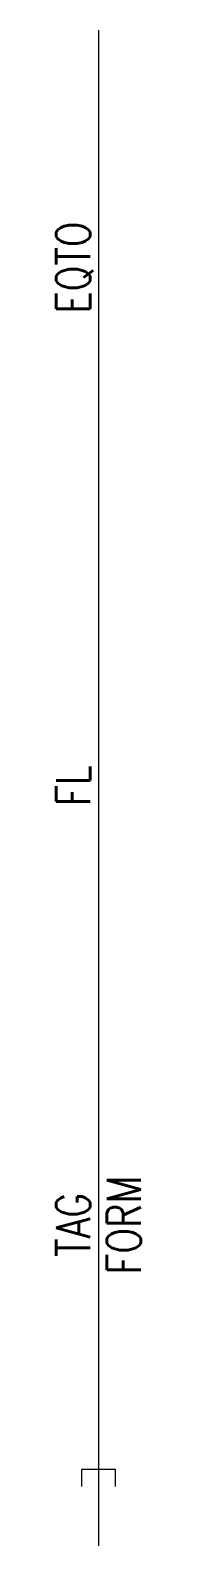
# Model space of a CAD drawing. Header units: millimetres. Extents: x 14.7 to 19.7, y -149.7 to -60.3.
import ezdxf
from ezdxf.enums import TextEntityAlignment as Align

# ---------------------------------------------------------------- set-up
doc = ezdxf.new("R2010")
doc.units = ezdxf.units.MM
doc.header["$MEASUREMENT"] = 0
doc.layers.get('0').update_dxf_attribs({"linetype": 'CONTINUOUS'})
doc.styles.add('ROMANS', font='romans')

msp = doc.modelspace()

# ---------------------------------------------------------------- linework, layer by layer
at = {"color": 2}
msp.add_line((17.168, -60.285), (17.168, -149.693), dxfattribs=at)
at = {"color": 10, "elevation": -54.53}
msp.add_lwpolyline([(18.168, -146.193), (18.168, -145.193), (16.168, -145.193), (16.168, -146.193)], dxfattribs=at)

# ---------------------------------------------------------------- texts
at = {"color": 7, "style": 'ROMANS', "width": 0.8}
for tag, p in [('EQTO', (15.675, -74.277)), ('FL', (15.675, -104.85)), ('FORM', (18.668, -130.776)), ('TAG', (15.675, -130.776))]:
    msp.add_attdef(tag, text='', height=2, rotation=90, dxfattribs=at).set_placement(p, align=Align.MIDDLE_CENTER)

doc.saveas('drawing.dxf')
